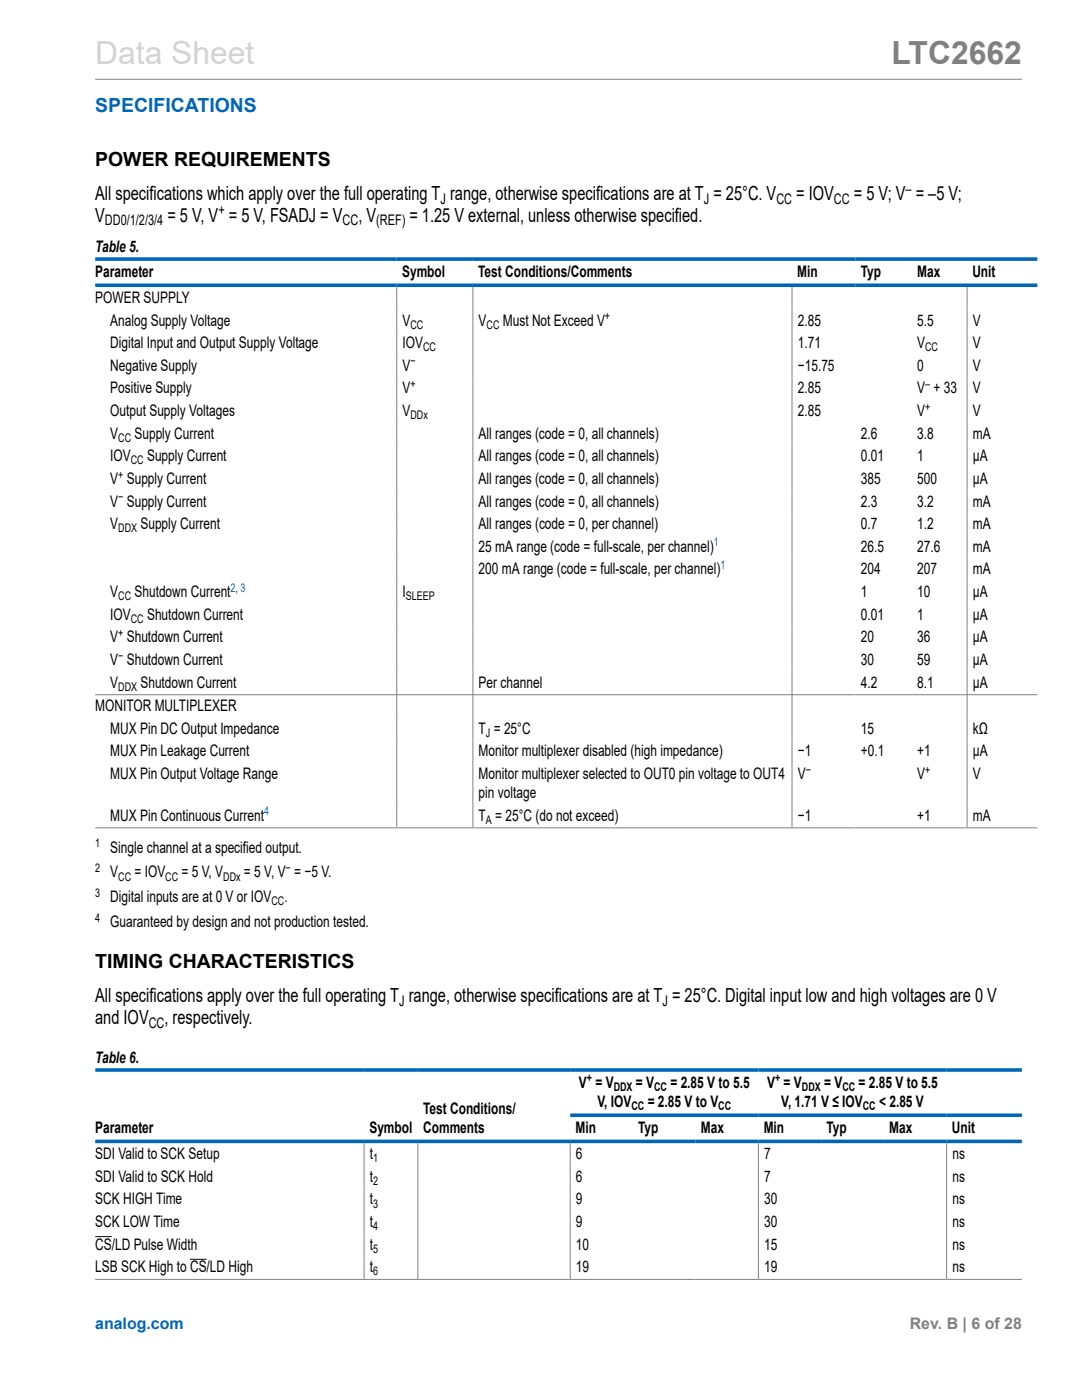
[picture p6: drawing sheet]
<svg xmlns="http://www.w3.org/2000/svg" width="216mm" height="279mm" viewBox="0 0 216 279" stroke-linecap="round" stroke-linejoin="round" font-family="sans-serif">
<defs><g id="words">
<text font-size="6.3" fill="#d3d3d3" x="19" y="12.7">Data Sheet</text>
<text font-size="6.3" fill="#808080" x="177.9" y="12.7">LTC2662</text>
<text font-size="3.9" fill="#0067b8" x="19" y="22.3">SPECIFICATIONS</text>
<g font-size="3.9">
<text x="19" y="33.2">POWER REQUIREMENTS</text>
<text x="19" y="40">All specifications which apply over the full operating T range, otherwise specifications are at T = 25°C. V</text>
<text x="158.9" y="40">= IOV</text>
<text x="170.4" y="40">= 5 V; V = –5 V;</text>
<text x="19" y="44.2">V</text>
<text x="33.4" y="44.2">= 5 V, V = 5 V, FSADJ = V</text>
<text x="71.5" y="44.2">, V</text>
<text x="81.7" y="44.2">= 1.25 V external, unless otherwise specified.</text>
<text x="19" y="193.3">TIMING CHARACTERISTICS</text>
<text x="19" y="200.1">All specifications apply over the full operating T range, otherwise specifications are at T = 25°C. Digital input low and high voltages are 0 V</text>
<text x="19" y="204.3">and IOV</text>
<text x="32.8" y="204.3">, respectively.</text>
</g>
<g font-size="3.2">
<text x="19" y="50.4">Table 5.</text>
<text x="19" y="55.2">Parameter</text>
<text x="80.2" y="55.2">Symbol</text>
<text x="95.4" y="55.2">Test Conditions/Comments</text>
<text x="159.1" y="55.2">Min</text>
<text x="171.8" y="55.2">Typ</text>
<text x="183" y="55.2">Max</text>
<text x="194" y="55.2">Unit</text>
<text x="19" y="60.5">POWER SUPPLY</text>
<text x="22" y="65">Analog Supply Voltage</text>
<text x="80.3" y="65">V</text>
<text x="95.5" y="65">V</text>
<text x="100.3" y="65">Must Not Exceed V</text>
<text x="159.2" y="65">2.85</text>
<text x="183" y="65">5.5</text>
<text x="194.1" y="65">V</text>
<text x="22" y="69.5">Digital Input and Output Supply Voltage</text>
<text x="80.3" y="69.5">IOV</text>
<text x="159.2" y="69.5">1.71</text>
<text x="183" y="69.5">V</text>
<text x="194.1" y="69.5">V</text>
<text x="22" y="74">Negative Supply</text>
<text x="80.3" y="74">V</text>
<text x="159.2" y="74">−15.75</text>
<text x="183" y="74">0</text>
<text x="194.1" y="74">V</text>
<text x="22" y="83">Output Supply Voltages</text>
<text x="22" y="78.5">Positive Supply</text>
<text x="80.3" y="83">V</text>
<text x="80.3" y="78.5">V</text>
<text x="159.2" y="78.5">2.85</text>
<text x="159.2" y="83">2.85</text>
<text x="183" y="78.5">V + 33</text>
<text x="183" y="83">V</text>
<text x="194.1" y="83">V</text>
<text x="194.1" y="78.5">V</text>
<text x="22" y="87.5">V</text>
<text x="26.8" y="87.5">Supply Current</text>
<text x="95.5" y="87.5">All ranges (code = 0, all channels)</text>
<text x="171.8" y="87.5">2.6</text>
<text x="183" y="87.5">3.8</text>
<text x="194.1" y="87.5">mA</text>
<text x="22" y="92.1">IOV</text>
<text x="29.3" y="92.1">Supply Current</text>
<text x="95.5" y="92.1">All ranges (code = 0, all channels)</text>
<text x="171.8" y="92.1">0.01</text>
<text x="183" y="92.1">1</text>
<text x="194.1" y="92.1">µA</text>
<text x="22" y="101.1">V Supply Current</text>
<text x="22" y="96.6">V Supply Current</text>
<text x="95.5" y="96.6">All ranges (code = 0, all channels)</text>
<text x="95.5" y="101.1">All ranges (code = 0, all channels)</text>
<text x="171.8" y="96.6">385</text>
<text x="171.8" y="101.1">2.3</text>
<text x="183" y="96.6">500</text>
<text x="183" y="101.1">3.2</text>
<text x="194.1" y="96.6">μA</text>
<text x="194.1" y="101.1">mA</text>
<text x="22" y="105.6">V</text>
<text x="28" y="105.6">Supply Current</text>
<text x="95.5" y="105.6">All ranges (code = 0, per channel)</text>
<text x="171.8" y="105.6">0.7</text>
<text x="183" y="105.6">1.2</text>
<text x="194.1" y="105.6">mA</text>
<text x="95.5" y="110.1">25 mA range (code = full-scale, per channel)</text>
<text x="171.8" y="110.1">26.5</text>
<text x="183" y="110.1">27.6</text>
<text x="194.1" y="110.1">mA</text>
<text x="22" y="119.2">V</text>
<text x="26.8" y="119.2">Shutdown Current</text>
<text x="80.3" y="119.2">I</text>
<text x="95.5" y="114.6">200 mA range (code = full-scale, per channel)</text>
<text x="171.8" y="119.2">1</text>
<text x="171.8" y="114.6">204</text>
<text x="183" y="119.2">10</text>
<text x="183" y="114.6">207</text>
<text x="194.1" y="119.2">μA</text>
<text x="194.1" y="114.6">mA</text>
<text x="22" y="123.7">IOV</text>
<text x="29.3" y="123.7">Shutdown Current</text>
<text x="171.8" y="123.7">0.01</text>
<text x="183" y="123.7">1</text>
<text x="194.1" y="123.7">μA</text>
<text x="22" y="128.2">V Shutdown Current</text>
<text x="171.8" y="128.2">20</text>
<text x="183" y="128.2">36</text>
<text x="194.1" y="128.2">μA</text>
<text x="22" y="137.2">V</text>
<text x="22" y="132.7">V Shutdown Current</text>
<text x="28" y="137.2">Shutdown Current</text>
<text x="95.5" y="137.2">Per channel</text>
<text x="171.8" y="132.7">30</text>
<text x="171.8" y="137.2">4.2</text>
<text x="183" y="132.7">59</text>
<text x="183" y="137.2">8.1</text>
<text x="194.1" y="132.7">μA</text>
<text x="194.1" y="137.2">μA</text>
<text x="19" y="141.9">MONITOR MULTIPLEXER</text>
<text x="22" y="146.4">MUX Pin DC Output Impedance</text>
<text x="95.5" y="146.4">T = 25°C</text>
<text x="171.8" y="146.4">15</text>
<text x="194.1" y="146.4">kΩ</text>
<text x="22" y="150.9">MUX Pin Leakage Current</text>
<text x="22" y="155.5">MUX Pin Output Voltage Range</text>
<text x="95.5" y="150.9">Monitor multiplexer disabled (high impedance)</text>
<text x="95.5" y="155.5">Monitor multiplexer selected to OUT0 pin voltage to OUT4</text>
<text x="159.2" y="150.9">−1</text>
<text x="159.2" y="155.5">V</text>
<text x="171.8" y="150.9">+0.1</text>
<text x="183" y="150.9">+1</text>
<text x="183" y="155.5">V</text>
<text x="194.1" y="155.5">V</text>
<text x="194.1" y="150.9">μA</text>
<text x="95.5" y="159.3">pin voltage</text>
<text x="22" y="163.8">MUX Pin Continuous Current</text>
<text x="95.5" y="163.8">T = 25°C (do not exceed)</text>
<text x="159.2" y="163.8">−1</text>
<text x="183" y="163.8">+1</text>
<text x="194.1" y="163.8">mA</text>
<text x="22" y="170.1">Single channel at a specified output.</text>
<text x="22" y="175.1">V</text>
<text x="26.8" y="175.1">= IOV</text>
<text x="36.2" y="175.1">= 5 V, V</text>
<text x="48.7" y="175.1">= 5 V, V = −5 V.</text>
<text x="22" y="185">Guaranteed by design and not production tested.</text>
<text x="22" y="180">Digital inputs are at 0 V or IOV</text>
<text x="56.7" y="180">.</text>
<text x="19" y="212.2">Table 6.</text>
<text x="115.5" y="217.1">V = V</text>
<text x="119.2" y="220.9">V, IOV</text>
<text x="126.9" y="217.1">= V</text>
<text x="129.2" y="220.9">= 2.85 V to V</text>
<text x="133.8" y="217.1">= 2.85 V to 5.5</text>
<text x="153.1" y="217.1">V = V</text>
<text x="155.9" y="220.9">V, 1.71 V ≤ IOV</text>
<text x="164.4" y="217.1">= V</text>
<text x="171.3" y="217.1">= 2.85 V to 5.5</text>
<text x="175.4" y="220.9">&lt; 2.85 V</text>
<text x="19" y="226.1">Parameter</text>
<text x="73.7" y="226.1">Symbol Comments</text>
<text x="84.4" y="222.3">Test Conditions/</text>
<text x="114.8" y="226.1">Min</text>
<text x="127.4" y="226.1">Typ</text>
<text x="139.9" y="226.1">Max</text>
<text x="152.4" y="226.1">Min</text>
<text x="164.9" y="226.1">Typ</text>
<text x="177.4" y="226.1">Max</text>
<text x="189.9" y="226.1">Unit</text>
<text x="19" y="231.3">SDI Valid to SCK Setup</text>
<text x="73.8" y="231.3">t</text>
<text x="114.9" y="231.3">6</text>
<text x="152.5" y="231.3">7</text>
<text x="190" y="231.3">ns</text>
<text x="19" y="235.8">SDI Valid to SCK Hold</text>
<text x="73.8" y="235.8">t</text>
<text x="114.9" y="235.8">6</text>
<text x="152.5" y="235.8">7</text>
<text x="190" y="235.8">ns</text>
<text x="19" y="244.9">SCK LOW Time</text>
<text x="19" y="240.4">SCK HIGH Time</text>
<text x="73.8" y="244.9">t</text>
<text x="73.8" y="240.4">t</text>
<text x="114.9" y="240.4">9</text>
<text x="114.9" y="244.9">9</text>
<text x="152.5" y="240.4">30</text>
<text x="152.5" y="244.9">30</text>
<text x="190" y="240.4">ns</text>
<text x="190" y="244.9">ns</text>
<text x="19" y="249.4">CS/LD Pulse Width</text>
<text x="73.8" y="249.4">t</text>
<text x="114.9" y="249.4">10</text>
<text x="152.5" y="249.4">15</text>
<text x="190" y="249.4">ns</text>
<text x="19" y="253.9">LSB SCK High to CS/LD High</text>
<text x="73.8" y="253.9">t</text>
<text x="114.9" y="253.9">19</text>
<text x="152.5" y="253.9">19</text>
<text x="190" y="253.9">ns</text>
</g>
<text font-size="3.2" fill="#0067b8" x="19" y="265.3">analog.com</text>
<text font-size="3.2" fill="#808080" x="181.5" y="265.3">Rev. B | 6 of 28</text>
<g font-size="2.9">
<text x="87.9" y="40.8">J</text>
<text x="140.4" y="40.8">J</text>
<text x="154.9" y="40.8">CC</text>
<text x="166.4" y="40.8">CC</text>
<text x="180.7" y="38.7">–</text>
<text x="20.9" y="45">DD0/1/2/3/4</text>
<text x="43.6" y="42.9">+</text>
<text x="68.4" y="45">CC</text>
<text x="75.1" y="45">(REF)</text>
<text x="79.7" y="200.8">J</text>
<text x="132.2" y="200.8">J</text>
<text x="29.7" y="205.1">CC</text>
</g>
<g font-size="2.4">
<text x="81.9" y="65.6">CC</text>
<text x="97.1" y="65.6">CC</text>
<text x="120.7" y="63.9">+</text>
<text x="84.4" y="70.1">CC</text>
<text x="184.6" y="70.1">CC</text>
<text x="81.9" y="77.5">+</text>
<text x="81.9" y="72.9">−</text>
<text x="184.6" y="77.5">–</text>
<text x="81.9" y="83.7">DDx</text>
<text x="184.6" y="82">+</text>
<text x="23.6" y="88.2">CC</text>
<text x="23.6" y="95.5">+</text>
<text x="26.1" y="92.7">CC</text>
<text x="23.6" y="100">−</text>
<text x="23.6" y="106.2">DDX</text>
<text x="23.6" y="119.8">CC</text>
<text x="81" y="119.8">SLEEP</text>
<text x="26.1" y="124.3">CC</text>
<text x="23.6" y="131.6">−</text>
<text x="23.6" y="127.1">+</text>
<text x="23.6" y="137.9">DDX</text>
<text x="97" y="147.1">J</text>
<text x="160.8" y="154.4">−</text>
<text x="184.6" y="154.4">+</text>
<text x="97" y="164.4">A</text>
<text x="19" y="169.1">1</text>
<text x="19" y="179">3</text>
<text x="19" y="174">2</text>
<text x="23.6" y="175.7">CC</text>
<text x="33" y="175.7">CC</text>
<text x="44.5" y="175.7">DDx</text>
<text x="57" y="174">−</text>
<text x="19" y="183.9">4</text>
<text x="54.2" y="180.7">CC</text>
<text x="117.1" y="216">+</text>
<text x="122.5" y="217.7">DDX</text>
<text x="126" y="221.5">CC</text>
<text x="130.5" y="217.7">CC</text>
<text x="143.3" y="221.5">CC</text>
<text x="154.7" y="216">+</text>
<text x="160" y="217.7">DDX</text>
<text x="168.1" y="217.7">CC</text>
<text x="172.2" y="221.5">CC</text>
<text x="74.5" y="232">1</text>
<text x="74.5" y="236.5">2</text>
<text x="74.5" y="241">3</text>
<text x="74.5" y="245.5">4</text>
<text x="74.5" y="250">5</text>
<text x="74.5" y="254.5">6</text>
</g>
<g font-size="2.4" fill="#0067b8">
<text x="142.4" y="109.1">1</text>
<text x="143.8" y="113.6">1</text>
<text x="46" y="118.1">2, 3</text>
<text x="52.7" y="162.7">4</text>
</g>
</g></defs>
<g fill="none" stroke="#808080" stroke-width=".2">
<path d="M19 15.8h184.9M79.2 57.3v107.8M94.4 57.3v107.8M158 57.3v107.8M193 57.3v107.8M19 138.6h188M19 165.2h188M72.6 228.1v27.1M83.4 228.1v27.1M113.8 228.1v27.1M151.3 228.1v27.1M188.9 228.1v27.1"/>
<path d="M19 255.3h184.9"/>
</g>
<path d="M19 51.7h188M19 56.9h188M19 213.5h184.9M113.8 222.6h90.1M203.9 227.8h-184.9" fill="none" stroke="#0067b8" stroke-width=".71"/>
<path d="M19 246.8h3.3M37.9 251.3h3.3" fill="none" stroke="#000" stroke-width=".2"/>
<use href="#words"/>
</svg>
